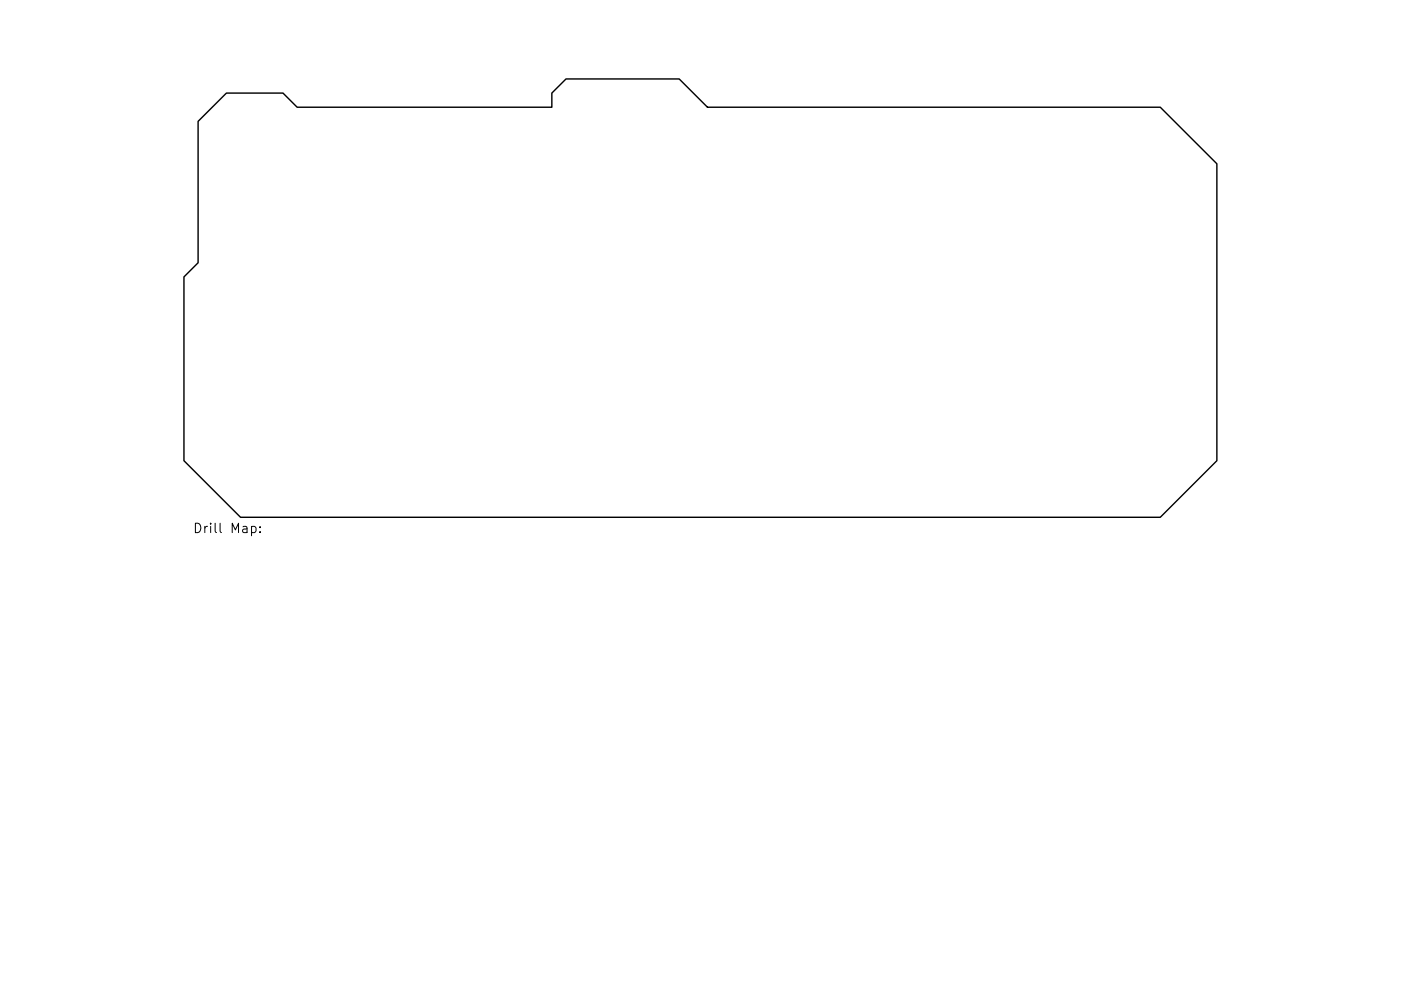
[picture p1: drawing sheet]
<svg xmlns="http://www.w3.org/2000/svg" width="297mm" height="210mm" viewBox="0 0 297 210" stroke-linecap="round" stroke-linejoin="round" font-family="sans-serif">
<defs><g id="words">
<g font-size="2.8">
<text x="40.9" y="113.7">Drill</text>
<text x="48.9" y="113.7">Map:</text>
</g>
</g></defs>
<path d="M48 19.8h12l3 3h54v-3l3-3h24l6 6h96l12 12v63l-12 12h-195l-12-12v-39l3-3v-30z" fill="none" stroke="#000" stroke-width=".3"/>
<path d="M46.7 111v1.7l.3 .3" fill="none" stroke="#000" stroke-width=".21"/>
<use href="#words"/>
</svg>
